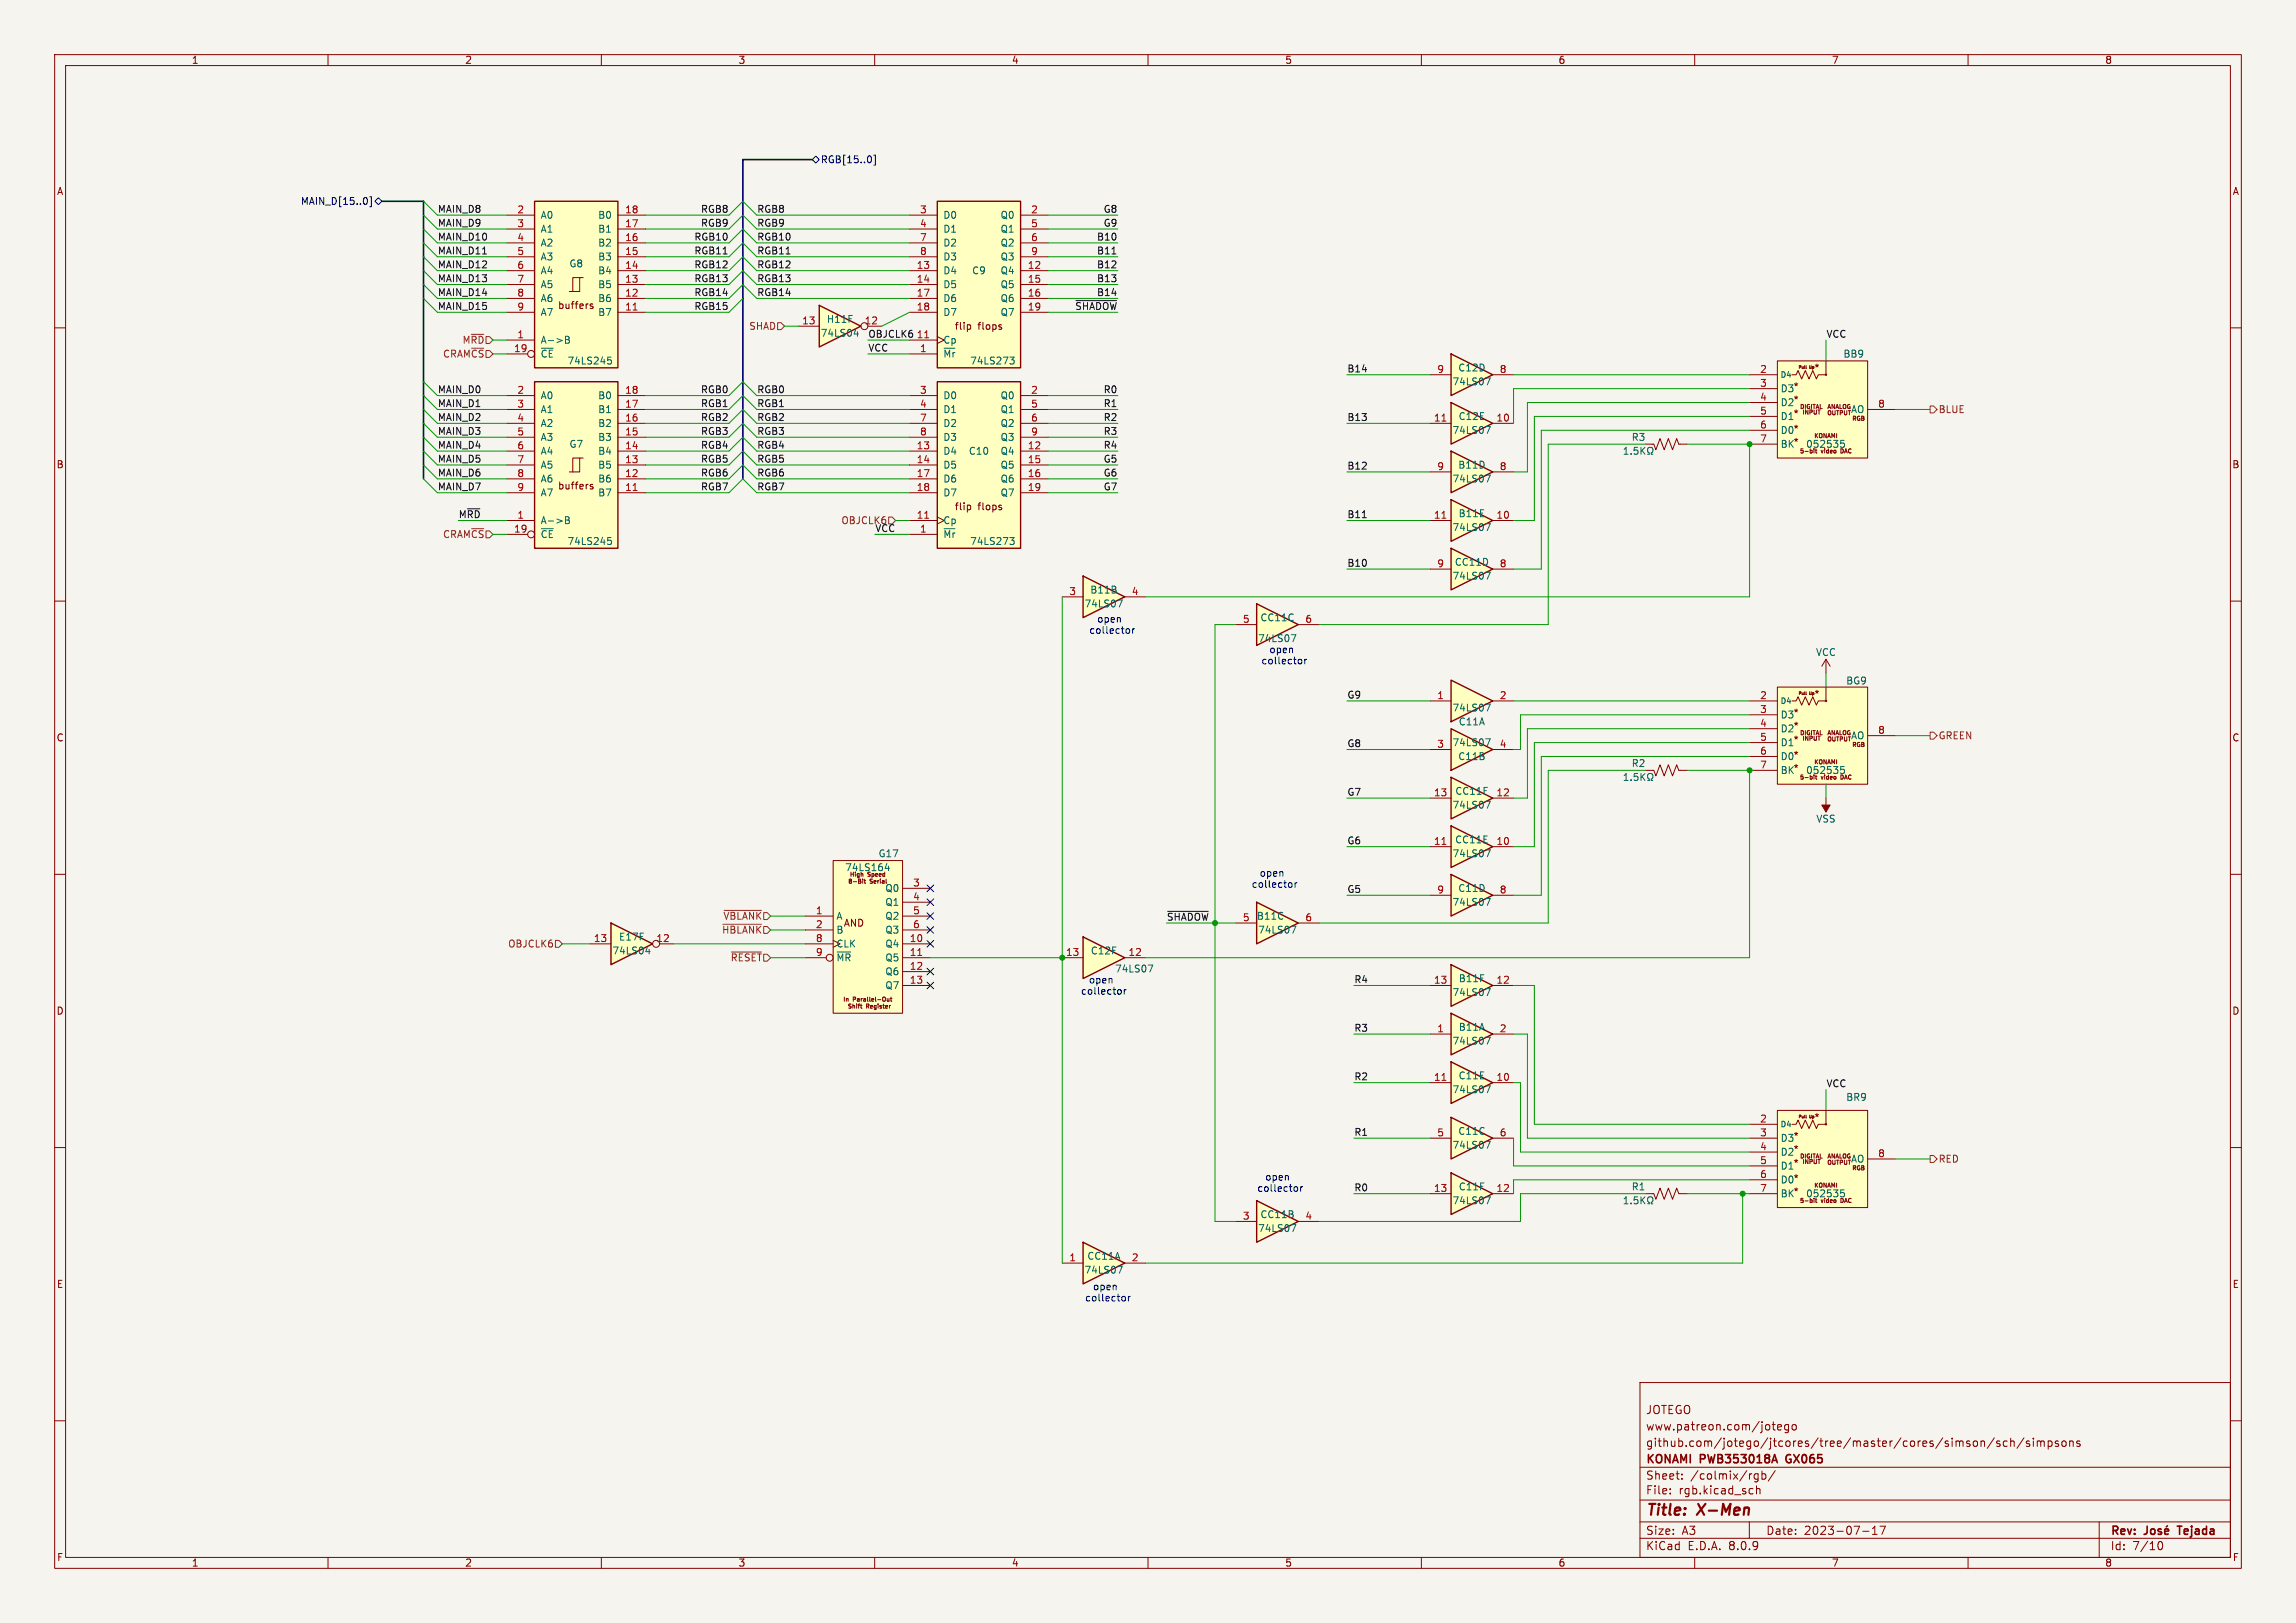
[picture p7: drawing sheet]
<svg xmlns="http://www.w3.org/2000/svg" width="420mm" height="297mm" viewBox="0 0 420 297" stroke-linecap="round" stroke-linejoin="round" font-family="sans-serif">
<defs><g id="words">
<g font-size="2.8" fill="#840000">
<text x="301" y="277.9">Title:</text>
<text x="310.6" y="277.9">X-Men</text>
</g>
<g font-size="2.1" fill="#840000">
<text x="301" y="262">www.patreon.com/jotego</text>
<text x="301" y="259">JOTEGO</text>
<text x="301" y="268.2">KONAMI</text>
<text x="301" y="265">github.com/jotego/jtcores/tree/master/cores/simson/sch/simpsons</text>
<text x="311.1" y="268.2">PWB353018A</text>
<text x="327.4" y="268.2">GX065</text>
<text x="301" y="273.7">File:</text>
<text x="301" y="271">Sheet:</text>
<text x="307.1" y="273.7">rgb.kicad_sch</text>
<text x="309.2" y="271">/colmix/rgb/</text>
<text x="301" y="281.1">Size:</text>
<text x="307.6" y="281.1">A3</text>
<text x="323" y="281.1">Date:</text>
<text x="330" y="281.1">2023-07-17</text>
<text x="386" y="281.3">Rev:</text>
<text x="399.1" y="281.3">Tejada</text>
<text x="301" y="283.9">KiCad</text>
<text x="308.7" y="283.9">E.D.A.</text>
<text x="316.3" y="283.9">8.0.9</text>
<text x="386" y="283.9">Id:</text>
<text x="390.1" y="283.9">7/10</text>
</g>
<g font-size="1.8" fill="#840000">
<text x="35" y="11.9">1</text>
<text x="85" y="11.9">2</text>
<text x="135" y="11.9">3</text>
<text x="185" y="11.9">4</text>
<text x="235" y="11.9">5</text>
<text x="285" y="11.9">6</text>
<text x="335" y="11.9">7</text>
<text x="385" y="11.9">8</text>
<text x="10.3" y="35.9">A</text>
<text x="408.3" y="35.9">A</text>
<text x="102" y="56.8">buffers</text>
<text x="174.5" y="60.6">flip</text>
<text x="178.9" y="60.6">flops</text>
<text x="331.8" y="68.2">*</text>
<text x="10.3" y="85.9">B</text>
<text x="102" y="89.8">buffers</text>
<text x="408.2" y="85.9">B</text>
<text x="174.5" y="93.6">flip</text>
<text x="178.9" y="93.6">flops</text>
<text x="331.8" y="127.9">*</text>
<text x="10.3" y="135.9">C</text>
<text x="408.2" y="135.9">C</text>
<text x="154.3" y="169.8">AND</text>
<text x="10.3" y="185.9">D</text>
<text x="408.2" y="185.9">D</text>
<text x="331.8" y="205.3">*</text>
<text x="10.3" y="235.9">E</text>
<text x="408.3" y="235.9">E</text>
<text x="10.3" y="285.9">F</text>
<text x="35" y="286.9">1</text>
<text x="85" y="286.9">2</text>
<text x="135" y="286.9">3</text>
<text x="185" y="286.9">4</text>
<text x="235" y="286.9">5</text>
<text x="285" y="286.9">6</text>
<text x="335" y="286.9">7</text>
<text x="385" y="286.9">8</text>
<text x="408.3" y="285.9">F</text>
</g>
<g font-size="1.8" fill="#000084">
<text x="150.1" y="30.1">RGB[15..0]</text>
<text x="54.9" y="37.7">MAIN_D[15..0]</text>
</g>
<g font-size="1.8" fill="#0f0f0f">
<text x="80" y="41.6">MAIN_D9</text>
<text x="80" y="39">MAIN_D8</text>
<text x="128.1" y="39">RGB8</text>
<text x="128.1" y="41.6">RGB9</text>
<text x="138.4" y="39">RGB8</text>
<text x="138.4" y="41.6">RGB9</text>
<text x="201.8" y="41.6">G9</text>
<text x="201.8" y="39">G8</text>
<text x="80" y="44.1">MAIN_D10</text>
<text x="80" y="46.6">MAIN_D11</text>
<text x="126.9" y="46.6">RGB11</text>
<text x="126.9" y="44.1">RGB10</text>
<text x="138.4" y="46.6">RGB11</text>
<text x="138.4" y="44.1">RGB10</text>
<text x="200.6" y="44.1">B10</text>
<text x="200.6" y="46.6">B11</text>
<text x="80" y="49.2">MAIN_D12</text>
<text x="80" y="51.7">MAIN_D13</text>
<text x="126.9" y="49.2">RGB12</text>
<text x="126.9" y="51.7">RGB13</text>
<text x="138.4" y="49.2">RGB12</text>
<text x="138.4" y="51.7">RGB13</text>
<text x="200.6" y="49.2">B12</text>
<text x="200.6" y="51.7">B13</text>
<text x="80" y="56.8">MAIN_D15</text>
<text x="80" y="54.3">MAIN_D14</text>
<text x="126.9" y="54.3">RGB14</text>
<text x="126.9" y="56.8">RGB15</text>
<text x="138.4" y="54.3">RGB14</text>
<text x="196.6" y="56.8">~{SHADOW}</text>
<text x="200.6" y="54.3">B14</text>
<text x="158.7" y="64.4">VCC</text>
<text x="158.7" y="61.9">OBJCLK6</text>
<text x="334" y="61.9">VCC</text>
<text x="246.4" y="68.2">B14</text>
<text x="80" y="77.1">MAIN_D2</text>
<text x="80" y="72">MAIN_D0</text>
<text x="80" y="74.6">MAIN_D1</text>
<text x="128.1" y="77.1">RGB2</text>
<text x="128.1" y="74.6">RGB1</text>
<text x="128.1" y="72">RGB0</text>
<text x="138.4" y="74.6">RGB1</text>
<text x="138.4" y="72">RGB0</text>
<text x="138.4" y="77.1">RGB2</text>
<text x="201.8" y="72">R0</text>
<text x="201.8" y="74.6">R1</text>
<text x="201.8" y="77.1">R2</text>
<text x="246.4" y="77.1">B13</text>
<text x="80" y="82.2">MAIN_D4</text>
<text x="80" y="79.7">MAIN_D3</text>
<text x="128.1" y="79.7">RGB3</text>
<text x="128.1" y="82.2">RGB4</text>
<text x="138.4" y="82.2">RGB4</text>
<text x="138.4" y="79.7">RGB3</text>
<text x="201.8" y="79.7">R3</text>
<text x="201.8" y="82.2">R4</text>
<text x="80" y="89.8">MAIN_D7</text>
<text x="80" y="87.3">MAIN_D6</text>
<text x="80" y="84.7">MAIN_D5</text>
<text x="128.1" y="89.8">RGB7</text>
<text x="128.1" y="84.7">RGB5</text>
<text x="128.1" y="87.3">RGB6</text>
<text x="138.4" y="84.7">RGB5</text>
<text x="138.4" y="89.8">RGB7</text>
<text x="138.4" y="87.3">RGB6</text>
<text x="201.8" y="87.3">G6</text>
<text x="201.8" y="89.8">G7</text>
<text x="201.8" y="84.7">G5</text>
<text x="246.4" y="86">B12</text>
<text x="83.8" y="94.9">M~{RD}</text>
<text x="246.4" y="94.9">B11</text>
<text x="160" y="97.4">VCC</text>
<text x="246.4" y="103.8">B10</text>
<text x="246.4" y="127.9">G9</text>
<text x="246.4" y="136.8">G8</text>
<text x="246.4" y="145.7">G7</text>
<text x="246.4" y="154.6">G6</text>
<text x="246.4" y="163.5">G5</text>
<text x="247.6" y="180">R4</text>
<text x="247.6" y="188.9">R3</text>
<text x="247.6" y="197.8">R2</text>
<text x="334" y="199">VCC</text>
<text x="247.6" y="207.9">R1</text>
<text x="247.6" y="218.1">R0</text>
</g>
<g font-size="1.8" fill="#a90000">
<text x="94.5" y="39.1">2</text>
<text x="94.5" y="41.7">3</text>
<text x="114.3" y="41.7">17</text>
<text x="114.3" y="39.1">18</text>
<text x="168.2" y="39.1">3</text>
<text x="168.2" y="41.7">4</text>
<text x="188.5" y="39.1">2</text>
<text x="188.5" y="41.7">5</text>
<text x="94.5" y="44.2">4</text>
<text x="94.5" y="46.7">5</text>
<text x="114.3" y="46.7">15</text>
<text x="114.3" y="44.2">16</text>
<text x="168.2" y="44.2">7</text>
<text x="168.2" y="46.7">8</text>
<text x="188.5" y="44.2">6</text>
<text x="188.5" y="46.7">9</text>
<text x="94.5" y="49.3">6</text>
<text x="94.5" y="51.8">7</text>
<text x="114.3" y="51.8">13</text>
<text x="114.3" y="49.3">14</text>
<text x="167.6" y="49.3">13</text>
<text x="167.6" y="51.8">14</text>
<text x="187.9" y="49.3">12</text>
<text x="187.9" y="51.8">15</text>
<text x="94.5" y="54.4">8</text>
<text x="94.5" y="56.9">9</text>
<text x="114.3" y="56.9">11</text>
<text x="114.3" y="54.4">12</text>
<text x="146.6" y="59.4">13</text>
<text x="158.1" y="59.4">12</text>
<text x="167.6" y="54.4">17</text>
<text x="167.6" y="56.9">18</text>
<text x="187.9" y="54.4">16</text>
<text x="187.9" y="56.9">19</text>
<text x="93.9" y="64.5">19</text>
<text x="94.5" y="62">1</text>
<text x="167.6" y="62">11</text>
<text x="168.2" y="64.5">1</text>
<text x="262.8" y="68.3">9</text>
<text x="274.2" y="68.3">8</text>
<text x="321.9" y="68.3">2</text>
<text x="321.9" y="70.9">3</text>
<text x="94.5" y="72.1">2</text>
<text x="94.5" y="74.7">3</text>
<text x="94.5" y="77.2">4</text>
<text x="114.3" y="77.2">16</text>
<text x="114.3" y="74.7">17</text>
<text x="114.3" y="72.1">18</text>
<text x="168.2" y="72.1">3</text>
<text x="168.2" y="74.7">4</text>
<text x="168.2" y="77.2">7</text>
<text x="188.5" y="72.1">2</text>
<text x="188.5" y="74.7">5</text>
<text x="188.5" y="77.2">6</text>
<text x="262.2" y="77.2">11</text>
<text x="273.6" y="77.2">10</text>
<text x="321.9" y="73.4">4</text>
<text x="321.9" y="75.9">5</text>
<text x="343.5" y="74.7">8</text>
<text x="94.5" y="79.8">5</text>
<text x="94.5" y="82.3">6</text>
<text x="114.3" y="82.3">14</text>
<text x="114.3" y="79.8">15</text>
<text x="167.6" y="82.3">13</text>
<text x="168.2" y="79.8">8</text>
<text x="187.9" y="82.3">12</text>
<text x="188.5" y="79.8">9</text>
<text x="321.9" y="78.5">6</text>
<text x="321.9" y="81">7</text>
<text x="94.5" y="84.8">7</text>
<text x="94.5" y="87.4">8</text>
<text x="94.5" y="89.9">9</text>
<text x="114.3" y="89.9">11</text>
<text x="114.3" y="87.4">12</text>
<text x="114.3" y="84.8">13</text>
<text x="167.6" y="84.8">14</text>
<text x="167.6" y="87.4">17</text>
<text x="167.6" y="89.9">18</text>
<text x="187.9" y="84.8">15</text>
<text x="187.9" y="87.4">16</text>
<text x="187.9" y="89.9">19</text>
<text x="262.8" y="86.1">9</text>
<text x="274.2" y="86.1">8</text>
<text x="94.5" y="95">1</text>
<text x="167.6" y="95">11</text>
<text x="262.2" y="95">11</text>
<text x="273.6" y="95">10</text>
<text x="93.9" y="97.5">19</text>
<text x="168.2" y="97.5">1</text>
<text x="262.8" y="103.9">9</text>
<text x="274.2" y="103.9">8</text>
<text x="195.5" y="109">3</text>
<text x="206.9" y="109">4</text>
<text x="227.3" y="114">5</text>
<text x="238.7" y="114">6</text>
<text x="262.8" y="128">1</text>
<text x="274.2" y="128">2</text>
<text x="321.9" y="128">2</text>
<text x="321.9" y="130.6">3</text>
<text x="262.8" y="136.9">3</text>
<text x="274.2" y="136.9">4</text>
<text x="321.9" y="133.1">4</text>
<text x="321.9" y="135.6">5</text>
<text x="343.5" y="134.4">8</text>
<text x="321.9" y="138.2">6</text>
<text x="321.9" y="140.7">7</text>
<text x="262.2" y="145.8">13</text>
<text x="273.6" y="145.8">12</text>
<text x="262.2" y="154.7">11</text>
<text x="273.6" y="154.7">10</text>
<text x="149.2" y="167.4">1</text>
<text x="166.9" y="162.3">3</text>
<text x="166.9" y="164.8">4</text>
<text x="166.9" y="167.4">5</text>
<text x="262.8" y="163.6">9</text>
<text x="274.2" y="163.6">8</text>
<text x="108.5" y="172.5">13</text>
<text x="120" y="172.5">12</text>
<text x="149.2" y="169.9">2</text>
<text x="149.2" y="172.5">8</text>
<text x="166.3" y="172.5">10</text>
<text x="166.9" y="169.9">6</text>
<text x="227.3" y="168.7">5</text>
<text x="238.7" y="168.7">6</text>
<text x="149.2" y="175">9</text>
<text x="166.3" y="175">11</text>
<text x="166.3" y="177.5">12</text>
<text x="194.9" y="175">13</text>
<text x="206.3" y="175">12</text>
<text x="166.3" y="180.1">13</text>
<text x="262.2" y="180.1">13</text>
<text x="273.6" y="180.1">12</text>
<text x="262.8" y="189">1</text>
<text x="274.2" y="189">2</text>
<text x="262.2" y="197.9">11</text>
<text x="273.6" y="197.9">10</text>
<text x="262.8" y="208">5</text>
<text x="274.2" y="208">6</text>
<text x="321.9" y="205.5">2</text>
<text x="321.9" y="208">3</text>
<text x="321.9" y="210.6">4</text>
<text x="321.9" y="213.1">5</text>
<text x="321.9" y="215.6">6</text>
<text x="343.5" y="211.8">8</text>
<text x="262.2" y="218.2">13</text>
<text x="273.6" y="218.2">12</text>
<text x="321.9" y="218.2">7</text>
<text x="227.3" y="223.3">3</text>
<text x="238.7" y="223.3">4</text>
<text x="195.5" y="230.9">1</text>
<text x="206.9" y="230.9">2</text>
</g>
<g font-size="1.8" fill="#006464">
<text x="98.8" y="40.2">A0</text>
<text x="109.3" y="40.2">B0</text>
<text x="172.5" y="40.2">D0</text>
<text x="182.9" y="40.2">Q0</text>
<text x="98.8" y="42.8">A1</text>
<text x="98.8" y="45.3">A2</text>
<text x="98.8" y="47.9">A3</text>
<text x="109.3" y="47.9">B3</text>
<text x="109.3" y="45.3">B2</text>
<text x="109.3" y="42.8">B1</text>
<text x="172.5" y="42.8">D1</text>
<text x="172.5" y="45.3">D2</text>
<text x="172.5" y="47.9">D3</text>
<text x="182.9" y="42.8">Q1</text>
<text x="182.9" y="45.3">Q2</text>
<text x="182.9" y="47.9">Q3</text>
<text x="98.8" y="50.4">A4</text>
<text x="98.8" y="52.9">A5</text>
<text x="104.1" y="49.1">G8</text>
<text x="109.3" y="52.9">B5</text>
<text x="109.3" y="50.4">B4</text>
<text x="172.5" y="50.4">D4</text>
<text x="172.5" y="52.9">D5</text>
<text x="177.7" y="50.4">C9</text>
<text x="182.9" y="50.4">Q4</text>
<text x="182.9" y="52.9">Q5</text>
<text x="98.8" y="55.5">A6</text>
<text x="98.8" y="58">A7</text>
<text x="109.3" y="58">B7</text>
<text x="109.3" y="55.5">B6</text>
<text x="151.1" y="59.3">H11F</text>
<text x="172.5" y="55.5">D6</text>
<text x="172.5" y="58">D7</text>
<text x="182.9" y="55.5">Q6</text>
<text x="182.9" y="58">Q7</text>
<text x="98.8" y="63.1">A-&gt;B</text>
<text x="98.8" y="65.6">~{CE}</text>
<text x="150" y="61.8">74LS04</text>
<text x="172.5" y="65.6">~{Mr}</text>
<text x="172.5" y="63.1">Cp</text>
<text x="337.1" y="65.6">BB9</text>
<text x="103.7" y="66.9">74LS245</text>
<text x="177.4" y="66.9">74LS273</text>
<text x="265.6" y="70.7">74LS07</text>
<text x="266.7" y="68.2">C12D</text>
<text x="325.6" y="72">D3*</text>
<text x="98.8" y="73.3">A0</text>
<text x="98.8" y="75.8">A1</text>
<text x="109.3" y="75.8">B1</text>
<text x="109.3" y="73.3">B0</text>
<text x="172.5" y="73.3">D0</text>
<text x="172.5" y="75.8">D1</text>
<text x="182.9" y="73.3">Q0</text>
<text x="182.9" y="75.8">Q1</text>
<text x="266.7" y="77.1">C12E</text>
<text x="325.6" y="74.5">D2</text>
<text x="325.6" y="77.1">D1</text>
<text x="328" y="76.6">*</text>
<text x="328" y="74">*</text>
<text x="338.5" y="75.8">AO</text>
<text x="98.8" y="78.3">A2</text>
<text x="98.8" y="80.9">A3</text>
<text x="98.8" y="83.4">A4</text>
<text x="104.1" y="82.1">G7</text>
<text x="109.3" y="83.4">B4</text>
<text x="109.3" y="80.9">B3</text>
<text x="109.3" y="78.3">B2</text>
<text x="172.5" y="83.4">D4</text>
<text x="172.5" y="78.3">D2</text>
<text x="172.5" y="80.9">D3</text>
<text x="177.1" y="83.4">C10</text>
<text x="182.9" y="83.4">Q4</text>
<text x="182.9" y="78.3">Q2</text>
<text x="182.9" y="80.9">Q3</text>
<text x="265.6" y="79.6">74LS07</text>
<text x="298.4" y="80.9">R3</text>
<text x="325.6" y="79.6">D0*</text>
<text x="325.6" y="82.1">BK*</text>
<text x="330.3" y="82.1">052535</text>
<text x="98.8" y="86">A5</text>
<text x="98.8" y="88.5">A6</text>
<text x="109.3" y="88.5">B6</text>
<text x="109.3" y="86">B5</text>
<text x="172.5" y="86">D5</text>
<text x="172.5" y="88.5">D6</text>
<text x="182.9" y="86">Q5</text>
<text x="182.9" y="88.5">Q6</text>
<text x="265.6" y="88.5">74LS07</text>
<text x="266.7" y="86">B11D</text>
<text x="98.8" y="91">A7</text>
<text x="109.3" y="91">B7</text>
<text x="172.5" y="91">D7</text>
<text x="182.9" y="91">Q7</text>
<text x="266.7" y="94.8">B11E</text>
<text x="98.8" y="96.1">A-&gt;B</text>
<text x="98.8" y="98.7">~{CE}</text>
<text x="103.7" y="99.9">74LS245</text>
<text x="172.5" y="98.7">~{Mr}</text>
<text x="172.5" y="96.1">Cp</text>
<text x="177.4" y="99.9">74LS273</text>
<text x="265.6" y="97.4">74LS07</text>
<text x="265.6" y="106.3">74LS07</text>
<text x="266" y="103.7">CC11D</text>
<text x="198.3" y="111.4">74LS07</text>
<text x="199.3" y="108.8">B11B</text>
<text x="230.5" y="113.9">CC11C</text>
<text x="230" y="117.7">74LS07</text>
<text x="332.1" y="120.2">VCC</text>
<text x="337.6" y="125.5">BG9</text>
<text x="265.6" y="130.4">74LS07</text>
<text x="325.6" y="131.7">D3*</text>
<text x="265.6" y="136.8">74LS07</text>
<text x="266.7" y="132.9">C11A</text>
<text x="325.6" y="134.2">D2</text>
<text x="325.6" y="136.8">D1</text>
<text x="328" y="136.3">*</text>
<text x="328" y="133.7">*</text>
<text x="338.5" y="135.5">AO</text>
<text x="266.7" y="139.3">C11B</text>
<text x="298.4" y="140.6">R2</text>
<text x="325.6" y="139.3">D0*</text>
<text x="325.6" y="141.8">BK*</text>
<text x="330.3" y="141.8">052535</text>
<text x="265.6" y="148.2">74LS07</text>
<text x="266.1" y="145.6">CC11F</text>
<text x="266.1" y="154.5">CC11E</text>
<text x="332.2" y="150.7">VSS</text>
<text x="154.5" y="159.6">74LS164</text>
<text x="160.6" y="157.1">G17</text>
<text x="265.6" y="157.1">74LS07</text>
<text x="161.8" y="163.4">Q0</text>
<text x="161.8" y="166">Q1</text>
<text x="265.6" y="166">74LS07</text>
<text x="266.7" y="163.4">C11D</text>
<text x="113.1" y="172.3">E17F</text>
<text x="152.9" y="168.5">A</text>
<text x="152.9" y="171">B</text>
<text x="152.9" y="173.6">CLK</text>
<text x="161.8" y="173.6">Q4</text>
<text x="161.8" y="168.5">Q2</text>
<text x="161.8" y="171">Q3</text>
<text x="229.8" y="168.5">B11C</text>
<text x="230" y="171">74LS07</text>
<text x="111.9" y="174.9">74LS04</text>
<text x="152.9" y="176.1">~{MR}</text>
<text x="161.8" y="176.1">Q5</text>
<text x="161.8" y="178.7">Q6</text>
<text x="199.4" y="174.9">C12F</text>
<text x="203.9" y="178.2">74LS07</text>
<text x="266.7" y="179.9">B11F</text>
<text x="161.8" y="181.2">Q7</text>
<text x="265.6" y="182.5">74LS07</text>
<text x="265.6" y="191.4">74LS07</text>
<text x="266.7" y="188.8">B11A</text>
<text x="266.7" y="197.7">C11E</text>
<text x="265.6" y="200.3">74LS07</text>
<text x="337.6" y="201.7">BR9</text>
<text x="266.7" y="207.9">C11C</text>
<text x="325.6" y="209.1">D3*</text>
<text x="265.6" y="210.4">74LS07</text>
<text x="325.6" y="211.7">D2</text>
<text x="325.6" y="214.2">D1</text>
<text x="328" y="213.7">*</text>
<text x="328" y="211.2">*</text>
<text x="338.5" y="213">AO</text>
<text x="265.6" y="220.6">74LS07</text>
<text x="266.7" y="218">C11F</text>
<text x="298.4" y="218">R1</text>
<text x="325.6" y="216.8">D0*</text>
<text x="325.6" y="219.3">BK*</text>
<text x="330.3" y="219.3">052535</text>
<text x="230" y="225.7">74LS07</text>
<text x="230.5" y="223.1">CC11B</text>
<text x="198.3" y="233.3">74LS07</text>
<text x="198.8" y="230.7">CC11A</text>
</g>
<g font-size="1.8" fill="#725600">
<text x="80.9" y="65.6">CRAM~{CS}</text>
<text x="84.5" y="63.1">M~{RD}</text>
<text x="136.9" y="60.6">SHAD</text>
<text x="354.5" y="75.8">BLUE</text>
<text x="80.9" y="98.7">CRAM~{CS}</text>
<text x="153.8" y="96.1">OBJCLK6</text>
<text x="354.5" y="135.5">GREEN</text>
<text x="92.9" y="173.6">OBJCLK6</text>
<text x="132" y="171">~{HBLANK}</text>
<text x="132.2" y="168.5">~{VBLANK}</text>
<text x="133.6" y="176.1">~{RESET}</text>
<text x="354.5" y="213">RED</text>
</g>
<g font-size="1.8" fill="#0000c2">
<text x="199.1" y="116.2">collector</text>
<text x="200.6" y="114.1">open</text>
<text x="232.1" y="119.7">open</text>
<text x="230.6" y="121.8">collector</text>
<text x="230.3" y="160.6">open</text>
<text x="228.9" y="162.7">collector</text>
<text x="197.6" y="182.2">collector</text>
<text x="199.1" y="180.2">open</text>
<text x="229.9" y="218.3">collector</text>
<text x="231.3" y="216.3">open</text>
<text x="198.4" y="238.4">collector</text>
<text x="199.8" y="236.3">open</text>
</g>
<text font-size="1.8" fill="#009600" x="213.4" y="168.6">~{SHADOW}</text>
<g font-size="1.4" fill="#006464">
<text x="325.6" y="69.3">D4</text>
<text x="325.6" y="129">D4</text>
<text x="325.6" y="206.5">D4</text>
</g>
<g font-size="1.1" fill="#840000">
<text x="329.2" y="74.9">DIGITAL</text>
<text x="329.8" y="76">INPUT</text>
<text x="334.2" y="76.1">OUTPUT</text>
<text x="334.2" y="74.9">ANALOG</text>
<text x="338.8" y="77.1">RGB</text>
<text x="329.2" y="83.1">5-bit</text>
<text x="333.1" y="83.1">video</text>
<text x="336.8" y="83.1">DAC</text>
<text x="329.2" y="134.6">DIGITAL</text>
<text x="329.8" y="135.7">INPUT</text>
<text x="334.2" y="135.8">OUTPUT</text>
<text x="334.2" y="134.6">ANALOG</text>
<text x="338.8" y="136.8">RGB</text>
<text x="329.2" y="142.8">5-bit</text>
<text x="333.1" y="142.8">video</text>
<text x="336.8" y="142.8">DAC</text>
<text x="155.1" y="161.8">8-Bit</text>
<text x="155.4" y="160.5">High</text>
<text x="158.7" y="160.5">Speed</text>
<text x="159.1" y="161.8">Serial</text>
<text x="154.2" y="183.4">In</text>
<text x="155.2" y="184.7">Shift</text>
<text x="156" y="183.4">Parallel-Out</text>
<text x="158.5" y="184.7">Register</text>
<text x="329.2" y="212.1">DIGITAL</text>
<text x="329.8" y="213.1">INPUT</text>
<text x="334.2" y="213.2">OUTPUT</text>
<text x="334.2" y="212.1">ANALOG</text>
<text x="338.8" y="214.3">RGB</text>
<text x="329.2" y="220.2">5-bit</text>
<text x="333.1" y="220.2">video</text>
<text x="336.8" y="220.2">DAC</text>
</g>
<g font-size="1.1" fill="#006464">
<text x="331.8" y="80.3">KONAMI</text>
<text x="331.8" y="140">KONAMI</text>
<text x="331.8" y="217.4">KONAMI</text>
</g>
<g font-size=".7" fill="#840000">
<text x="329" y="67.5">Pull</text>
<text x="330.9" y="67.5">Up</text>
<text x="329" y="127.2">Pull</text>
<text x="330.9" y="127.2">Up</text>
<text x="329" y="204.7">Pull</text>
<text x="330.9" y="204.7">Up</text>
</g>
</g></defs>
<path d="M0 0h420v297h-420z" fill="#f5f4ef" stroke="#f5f4ef" stroke-width=".18"/>
<g fill="none" stroke="#840000" stroke-width=".18">
<path d="M10 10h400v277h-400zM12 12h396v273h-396zM60 10v2M110 10v2M160 10v2M210 10v2M260 10v2M310 10v2M360 10v2M10 60h2M408 60h2M10 110h2"/>
<path d="M408 110h2M10 160h2M408 160h2M10 210h2M408 210h2M300 253h108v32h-108zM10 260h2M300 278.5h108M300 274.5h108M300 268.5h108M305.5 273.2v.2M305.5 272.5v.1"/>
<path d="M307.7 270.5v.2M307.7 269.8v.1M320 278.5v3M320.5 272.4l.2 .1M320.7 273.3l-.2 .1M321.3 271.9v1.5M321.3 272.5l.2-.1 .4 .1v.9M321.6 269.7v1.2l-.3 .3-.4-.1M321.6 269.8l-.4-.1-.3 .3v.4l.1 .2h.6M322.3 269.8l.4-.1 .3 .3v.4l-.1 .2h-.6M322.3 269.2v1.5M324.2 260.7h.5"/>
<path d="M324.6 261.7h.1M324.7 269.1l-1.3 1.9M325.2 261.2l.7-.2-.1-.2-.4-.1-.2 .2v.7h.6M327.2 260.8l-.5-.1-.3 .3v.4l.2 .2h.6M327.2 260.7v1.2l-.3 .3-.4-.1M327.9 260.8l.2-.1 .4 .1 .1 .6-.2 .2-.3 .1-.2-.2zM342.5 279.7l.4-.4v1.5M343.9 279.3h1l-.7 1.5M362.4 263.7v1M362.4 263.8l.2-.1 .3 .1 .1 .9M364.8 263.1l-1.3 1.9M365.8 263.8l-.4-.1-.2 .2 .1 .2 .5 .2v.3h-.6"/>
<path d="M367.2 263.8l-.5-.1-.3 .3v.4l.2 .2h.6M367.8 263.8l.2-.1 .4 .1v.9M367.8 263.2v1.5M370.2 263.1l-1.3 1.9M371.2 263.8l-.3-.1-.2 .2v.2l.5 .2v.3h-.5M371.9 263.2v.1M371.9 263.7v1M372.7 263.8l.4-.1 .2 .2M372.7 263.7v1M373.3 263.9l.2-.2 .4 .1v.9M373.3 263.9v.8M374.7 263.8l.4-.1 .3 .3v.4l-.2 .2h-.5"/>
<path d="M374.7 263.7v1.5M376.5 263.8l-.3-.1-.3 .2 .1 .2 .5 .2v.3h-.6M377.2 263.8l.2-.1 .5 .1v.6l-.1 .2-.4 .1-.2-.2zM378.6 263.8l.2-.1 .4 .1v.9M378.6 263.7v1M380.4 263.8l-.3-.1-.2 .2v.2l.5 .2v.3h-.5M384 278.5v6.5M408 260h2M60 285v2M110 285v2M160 285v2M210 285v2"/>
<path d="M260 285v2M300 281.5h108M310 285v2M340.7 280.2h1.2M342.5 280.8h.9M360 285v2M394.7 282.7l.2-.5 .2-.1a.8 .8 0 0 1 .5 .7 .8 .8 0 0 1-.5 .8l-.2-.2-.2-.4"/>
</g>
<path d="M326.8 266.4l-.1 .4 .1 .7M392.8 279.3v1.1a.48 .48 0 0 1-.6 .4M393.5 279.9l.4-.1 .3 .3v.4l-.3 .3-.4-.1-.1-.2v-.4zM395.3 279.9l-.3-.1-.2 .2v.2l.5 .2v.3h-.5M396.5 279.2l-.2 .2M398.3 279.3h.8M396 280.3l.7-.2-.1-.2-.4-.1-.2 .2v.7h.6" fill="none" stroke="#840000" stroke-width=".3"/>
<path d="M265.4 194.3l7.6 3.8-7.6 3.8z" fill="#ffffc2"/>
<path d="M265.4 194.3l7.6 3.8-7.6 3.8z" fill="none" stroke="#840000" stroke-width=".25"/>
<path d="M261.6 198.1h3.8M273 198.1h3.9" fill="none" stroke="#840000" stroke-width=".18"/>
<path d="M263.8 197.7h.7" fill="none" stroke="#a90000" stroke-width=".18"/>
<path d="M271.7 198.7h.9l-.5 1.3" fill="none" stroke="#006464" stroke-width=".18"/>
<path d="M149.9 55.9l7.6 3.8-7.6 3.8z" fill="#ffffc2"/>
<path d="M149.9 55.9l7.6 3.8-7.6 3.8z" fill="none" stroke="#840000" stroke-width=".25"/>
<g fill="none" stroke="#840000" stroke-width=".18">
<path d="M146 59.7h3.9M158.7 59.7h2.6"/>
<circle cx="158.1" cy="59.7" r=".63"/>
</g>
<path d="M156.2 61.1h.8M156.8 60.7v.8" fill="none" stroke="#006464" stroke-width=".18"/>
<path d="M325.1 66h16.5v17.8h-16.5z" fill="#ffffc2"/>
<g fill="none" stroke="#840000" stroke-width=".18">
<path d="M320 68.6h5.1M320 71.1h5.1M320 73.7h5.1M320 76.2h5.1M320 78.7h5.1M325.1 66h16.5v17.8h-16.5zM327.8 68.6h.7l.4-.8 .7 1.5 .6-1.5 .7 1.5 .7-1.5 .7 1.5 .3-.7h1.3M330.4 66.9v.5M334 66v2.6M341.6 74.9h5.1M301 81.3h1.5l.4 1 .8-2 .7 2 .8-2 .7 2 .8-2 .4 1h1.5M320 81.3h5.1"/>
<path d="M331.8 82.4v.5M332.2 82.8l.2 .1M301 141h1.5l.4 1 .8-2 .7 2 .8-2 .7 2 .8-2 .4 1h1.5"/>
<circle cx="334" cy="68.6" r=".13"/>
</g>
<g fill="none" stroke="#006464" stroke-width=".18">
<path d="M297.1 83.1h.7M297.1 82.2l.4-.3v1.2M298.4 83v.1M299.6 81.9h-.6l-.1 .6 .2-.2 .4 .1 .1 .2v.4l-.2 .1-.5-.1M300.2 81.9v1.2M300.4 82.4l.5 .7M300.9 81.9l-.7 .7M301.4 83.1h.3v-.2a.54 .54 0 0 1-.3-.8 .54 .54 0 0 1 .8-.2 .58 .58 0 0 1-.2 1v.2h.4M337.3 80.6h-.6v.6l.2-.1h.4l.1 .2-.1 .4-.1 .2-.5-.2M297.1 141.9l.4-.4v1.3M297.1 142.8h.7M298.4 142.7v.1"/>
<path d="M299.6 141.5h-.6l-.1 .7 .2-.2 .4 .1 .1 .2v.4l-.2 .1-.5-.1M300.2 141.5v1.3M300.4 142.1l.5 .7M300.9 141.5l-.7 .8M301.4 142.8h.3v-.2a.54 .54 0 0 1-.3-.8 .54 .54 0 0 1 .8-.2 .58 .58 0 0 1-.2 1v.2h.4"/>
</g>
<path d="M229.9 165.1l7.6 3.8-7.6 3.8z" fill="#ffffc2"/>
<path d="M229.9 165.1l7.6 3.8-7.6 3.8z" fill="none" stroke="#840000" stroke-width=".25"/>
<path d="M226.1 168.9h3.8M237.5 168.9h3.8" fill="none" stroke="#840000" stroke-width=".18"/>
<path d="M236.2 169.5h.8l-.5 1.3" fill="none" stroke="#006464" stroke-width=".18"/>
<path d="M265.4 160l7.6 3.8-7.6 3.8z" fill="#ffffc2"/>
<path d="M265.4 160l7.6 3.8-7.6 3.8z" fill="none" stroke="#840000" stroke-width=".25"/>
<path d="M261.6 163.8h3.8M273 163.8h3.9" fill="none" stroke="#840000" stroke-width=".18"/>
<path d="M271.7 164.4h.9l-.5 1.3" fill="none" stroke="#006464" stroke-width=".18"/>
<path d="M265.4 185.4l7.6 3.8-7.6 3.8z" fill="#ffffc2"/>
<path d="M265.4 185.4l7.6 3.8-7.6 3.8z" fill="none" stroke="#840000" stroke-width=".25"/>
<path d="M261.6 189.2h3.8M273 189.2h3.9" fill="none" stroke="#840000" stroke-width=".18"/>
<path d="M271.7 189.8h.9l-.5 1.3" fill="none" stroke="#006464" stroke-width=".18"/>
<path d="M265.4 176.5l7.6 3.8-7.6 3.9z" fill="#ffffc2"/>
<path d="M265.4 176.5l7.6 3.8-7.6 3.9z" fill="none" stroke="#840000" stroke-width=".25"/>
<path d="M261.6 180.3h3.8M273 180.3h3.9" fill="none" stroke="#840000" stroke-width=".18"/>
<path d="M271.7 180.9h.9l-.5 1.3" fill="none" stroke="#006464" stroke-width=".18"/>
<path d="M229.9 219.7l7.6 3.8-7.6 3.8z" fill="#ffffc2"/>
<path d="M229.9 219.7l7.6 3.8-7.6 3.8z" fill="none" stroke="#840000" stroke-width=".25"/>
<path d="M226.1 223.5h3.8M237.5 223.5h3.8" fill="none" stroke="#840000" stroke-width=".18"/>
<path d="M236.2 224.1h.8l-.5 1.3" fill="none" stroke="#006464" stroke-width=".18"/>
<path d="M198.1 171.5l7.6 3.8-7.6 3.8z" fill="#ffffc2"/>
<path d="M198.1 171.5l7.6 3.8-7.6 3.8z" fill="none" stroke="#840000" stroke-width=".25"/>
<path d="M194.3 175.3h3.8M205.7 175.3h3.8" fill="none" stroke="#840000" stroke-width=".18"/>
<path d="M210 176.6h.9l-.6 1.3" fill="none" stroke="#006464" stroke-width=".18"/>
<path d="M198.1 227.3l7.6 3.8-7.6 3.8z" fill="#ffffc2"/>
<path d="M198.1 227.3l7.6 3.8-7.6 3.8z" fill="none" stroke="#840000" stroke-width=".25"/>
<path d="M194.3 231.1h3.8M205.7 231.1h3.8" fill="none" stroke="#840000" stroke-width=".18"/>
<path d="M204.4 231.7h.9l-.6 1.3" fill="none" stroke="#006464" stroke-width=".18"/>
<path d="M265.4 204.5l7.6 3.8-7.6 3.8z" fill="#ffffc2"/>
<path d="M265.4 204.5l7.6 3.8-7.6 3.8z" fill="none" stroke="#840000" stroke-width=".25"/>
<path d="M261.6 208.3h3.8M273 208.3h3.9" fill="none" stroke="#840000" stroke-width=".18"/>
<path d="M271.7 208.9h.9l-.5 1.2" fill="none" stroke="#006464" stroke-width=".18"/>
<path d="M265.4 214.6l7.6 3.8-7.6 3.8z" fill="#ffffc2"/>
<path d="M265.4 214.6l7.6 3.8-7.6 3.8z" fill="none" stroke="#840000" stroke-width=".25"/>
<path d="M261.6 218.4h3.8M273 218.4h3.9M301 218.4h1.5l.4 1.1 .8-2.1 .7 2.1 .8-2.1 .7 2.1 .8-2.1 .4 1h1.5" fill="none" stroke="#840000" stroke-width=".18"/>
<path d="M271.7 219h.9l-.5 1.3M297.1 219.4l.4-.4v1.3M299.6 219h-.6l-.1 .6 .2-.1 .4 .1 .1 .1v.5l-.2 .1-.5-.1M300.2 219v1.3M300.4 219.6l.5 .7M300.9 219l-.7 .7M297.1 220.3h.7M298.4 220.2v.1M301.4 220.3h.3v-.3a.54 .54 0 0 1-.3-.7 .54 .54 0 0 1 .8-.2 .58 .58 0 0 1-.2 .9v.3h.4" fill="none" stroke="#006464" stroke-width=".18"/>
<path d="M97.8 36.8h15.2v30.5h-15.2z" fill="#ffffc2"/>
<g fill="none" stroke="#840000" stroke-width=".18">
<path d="M92.7 39.4h5.1M113 39.4h5.1M92.7 57.2h5.1M92.7 54.6h5.1M92.7 52.1h5.1M92.7 49.5h5.1M92.7 47h5.1M92.7 44.5h5.1M92.7 41.9h5.1M106 50.8h-1.2v2.5M106.7 50.8h-.7v2.5h-1.9M108.4 55.7l-.3-.1-.2 .2 .1 .2 .4 .1v.3h-.5"/>
<path d="M113 57.2h5.1M113 54.6h5.1M113 52.1h5.1M113 49.5h5.1M113 47h5.1M113 44.5h5.1M113 41.9h5.1M92.7 62.2h5.1M92.7 64.8h3.8M334 146.1v2.5"/>
<circle cx="97.2" cy="64.8" r=".63"/>
</g>
<path d="M97.8 36.8h15.2v30.5h-15.2z" fill="none" stroke="#840000" stroke-width=".25"/>
<path d="M103.4 61.5h.5l.2 .3-.2 .3 .2 .2 .1 .3-.3 .2h-.5zM103.4 62.1h.5M111.2 65.3h.6M111.3 65.8h.3l.3 .3-.1 .4-.5 .1" fill="none" stroke="#006464" stroke-width=".18"/>
<path d="M115.8 56.7h.7" fill="none" stroke="#a90000" stroke-width=".18"/>
<path d="M333.2 147.3h1.6l-.8 1.3z" fill="#840000" stroke="#840000" stroke-width=".18"/>
<path d="M229.9 110.5l7.6 3.8-7.6 3.8z" fill="#ffffc2"/>
<path d="M229.9 110.5l7.6 3.8-7.6 3.8z" fill="none" stroke="#840000" stroke-width=".25"/>
<path d="M226.1 114.3h3.8M237.5 114.3h3.8" fill="none" stroke="#840000" stroke-width=".18"/>
<path d="M236.2 116.1h.8l-.5 1.3" fill="none" stroke="#006464" stroke-width=".18"/>
<path d="M265.4 124.5l7.6 3.8-7.6 3.8z" fill="#ffffc2"/>
<path d="M265.4 124.5l7.6 3.8-7.6 3.8z" fill="none" stroke="#840000" stroke-width=".25"/>
<path d="M261.6 128.3h3.8M273 128.3h3.9" fill="none" stroke="#840000" stroke-width=".18"/>
<path d="M271.7 128.8h.9l-.5 1.3" fill="none" stroke="#006464" stroke-width=".18"/>
<path d="M265.4 100.3l7.6 3.8-7.6 3.9z" fill="#ffffc2"/>
<path d="M265.4 100.3l7.6 3.8-7.6 3.9z" fill="none" stroke="#840000" stroke-width=".25"/>
<path d="M261.6 104.1h3.8M273 104.1h3.9" fill="none" stroke="#840000" stroke-width=".18"/>
<path d="M271.7 104.7h.9l-.5 1.3" fill="none" stroke="#006464" stroke-width=".18"/>
<path d="M265.4 151.1l7.6 3.8-7.6 3.9z" fill="#ffffc2"/>
<path d="M265.4 151.1l7.6 3.8-7.6 3.9z" fill="none" stroke="#840000" stroke-width=".25"/>
<path d="M261.6 154.9h3.8M273 154.9h3.9" fill="none" stroke="#840000" stroke-width=".18"/>
<path d="M263.8 154.5h.7" fill="none" stroke="#a90000" stroke-width=".18"/>
<path d="M271.7 155.5h.9l-.5 1.3" fill="none" stroke="#006464" stroke-width=".18"/>
<path d="M265.4 142.2l7.6 3.9-7.6 3.8z" fill="#ffffc2"/>
<path d="M265.4 142.2l7.6 3.9-7.6 3.8z" fill="none" stroke="#840000" stroke-width=".25"/>
<path d="M261.6 146.1h3.8M273 146.1h3.9" fill="none" stroke="#840000" stroke-width=".18"/>
<path d="M271.7 146.6h.9l-.5 1.3" fill="none" stroke="#006464" stroke-width=".18"/>
<path d="M265.4 133.4l7.6 3.8-7.6 3.8z" fill="#ffffc2"/>
<path d="M265.4 133.4l7.6 3.8-7.6 3.8z" fill="none" stroke="#840000" stroke-width=".25"/>
<path d="M261.6 137.2h3.8M273 137.2h3.9" fill="none" stroke="#840000" stroke-width=".18"/>
<path d="M271.7 135.2h.9l-.5 1.3" fill="none" stroke="#006464" stroke-width=".18"/>
<path d="M265.4 91.4l7.6 3.9-7.6 3.8z" fill="#ffffc2"/>
<path d="M265.4 91.4l7.6 3.9-7.6 3.8z" fill="none" stroke="#840000" stroke-width=".25"/>
<path d="M261.6 95.3h3.8M273 95.3h3.9" fill="none" stroke="#840000" stroke-width=".18"/>
<path d="M263.8 94.8h.7" fill="none" stroke="#a90000" stroke-width=".18"/>
<path d="M271.7 95.8h.9l-.5 1.3" fill="none" stroke="#006464" stroke-width=".18"/>
<path d="M325.1 203.2h16.5v17.8h-16.5z" fill="#ffffc2"/>
<g fill="none" stroke="#840000" stroke-width=".18">
<path d="M320 205.7h5.1M320 208.3h5.1M320 210.8h5.1M320 213.4h5.1M320 215.9h5.1M320 218.4h5.1M325.1 203.2h16.5v17.8h-16.5zM327.8 205.7h.7l.4-.7 .7 1.5 .6-1.5 .7 1.5 .7-1.5 .7 1.5 .3-.8h1.3M330.4 204.1v.5M331.8 219.5v.6M332.2 219.9l.2 .2M334 203.2v2.5"/>
<path d="M341.6 212.1h5.1"/>
<circle cx="334" cy="205.7" r=".13"/>
</g>
<path d="M337.3 217.7h-.6v.7l.2-.2 .4 .1 .1 .2-.1 .4-.1 .1-.5-.1" fill="none" stroke="#006464" stroke-width=".18"/>
<path d="M265.4 73.7l7.6 3.8-7.6 3.8z" fill="#ffffc2"/>
<path d="M265.4 73.7l7.6 3.8-7.6 3.8z" fill="none" stroke="#840000" stroke-width=".25"/>
<path d="M261.6 77.5h3.8M273 77.5h3.9" fill="none" stroke="#840000" stroke-width=".18"/>
<path d="M263.8 77.1h.7" fill="none" stroke="#a90000" stroke-width=".18"/>
<path d="M271.7 78h.9l-.5 1.3" fill="none" stroke="#006464" stroke-width=".18"/>
<path d="M265.4 82.6l7.6 3.8-7.6 3.8z" fill="#ffffc2"/>
<path d="M265.4 82.6l7.6 3.8-7.6 3.8z" fill="none" stroke="#840000" stroke-width=".25"/>
<path d="M261.6 86.4h3.8M273 86.4h3.9" fill="none" stroke="#840000" stroke-width=".18"/>
<path d="M271.7 86.9h.9l-.5 1.3" fill="none" stroke="#006464" stroke-width=".18"/>
<path d="M265.4 64.8l7.6 3.8-7.6 3.8z" fill="#ffffc2"/>
<path d="M265.4 64.8l7.6 3.8-7.6 3.8z" fill="none" stroke="#840000" stroke-width=".25"/>
<path d="M261.6 68.6h3.8M273 68.6h3.9" fill="none" stroke="#840000" stroke-width=".18"/>
<path d="M271.7 69.2h.9l-.5 1.2" fill="none" stroke="#006464" stroke-width=".18"/>
<path d="M198.1 105.4l7.6 3.8-7.6 3.8z" fill="#ffffc2"/>
<path d="M198.1 105.4l7.6 3.8-7.6 3.8z" fill="none" stroke="#840000" stroke-width=".25"/>
<path d="M194.3 109.2h3.8M205.7 109.2h3.8" fill="none" stroke="#840000" stroke-width=".18"/>
<path d="M204.4 109.8h.9l-.6 1.3" fill="none" stroke="#006464" stroke-width=".18"/>
<path d="M171.4 69.9h15.3v30.4h-15.3z" fill="#ffffc2"/>
<path d="M171.4 69.9h15.3v30.4h-15.3z" fill="none" stroke="#840000" stroke-width=".25"/>
<g fill="none" stroke="#840000" stroke-width=".18">
<path d="M166.4 72.4h5M166.4 74.9h5M166.4 77.5h5M186.7 72.4h5.1M186.7 74.9h5.1M186.7 77.5h5.1M166.4 97.8h5M166.4 95.3h5M166.4 82.6h5M166.4 85.1h5M166.4 87.6h5M166.4 90.2h5"/>
<path d="M166.4 80h5M171.4 94.6l1.3 .7-1.3 .6M177.3 92.4l.3 .3v.3l-.3 .3M183.1 92.9l.1 .1-.1 .3M183.1 92.4l.1 .1M186.7 82.6h5.1M186.7 85.1h5.1M186.7 87.6h5.1M186.7 90.2h5.1M186.7 80h5.1"/>
</g>
<path d="M169.2 94.8h.7" fill="none" stroke="#a90000" stroke-width=".18"/>
<path d="M184.7 98.4h.8l-.4 .5 .4 .1v.4l-.2 .2h-.4" fill="none" stroke="#006464" stroke-width=".18"/>
<path d="M152.4 157.5h12.7v27.9h-12.7z" fill="#ffffc2"/>
<g fill="none" stroke="#840000" stroke-width=".18">
<path d="M152.4 157.5h12.7v27.9h-12.7zM147.3 167.6h5.1M147.3 172.7h5.1M147.3 175.3h3.8M147.3 170.2h5.1M157.8 161.1v.5M158.1 161.1h.3M158.2 160.9v.6l.2 .1M162.1 160.9v.6M165.1 167.6h5.1M165.1 172.7h5.1M165.1 175.3h5.1"/>
<path d="M165.1 177.8h5.1M165.1 170.2h5.1M165.1 162.6h5.1M165.1 165.1h5.1M157.4 184h.3M157.6 184.5h.1M161.9 182.5l.1 .2-.1 .5M162.3 182.7v.5h.3M162.6 182.7v.5M162.8 184h.1M162.9 182.7h.3M163 182.5v.6l.2 .1"/>
<path d="M165.1 180.3h5.1"/>
<circle cx="151.8" cy="175.3" r=".63"/>
</g>
<path d="M167.9 174.8h.7" fill="none" stroke="#a90000" stroke-width=".18"/>
<path d="M162.2 158l-.3 .9h.8M162.5 158.5v.8" fill="none" stroke="#006464" stroke-width=".18"/>
<path d="M325.1 125.7h16.5v17.8h-16.5z" fill="#ffffc2"/>
<g fill="none" stroke="#840000" stroke-width=".18">
<path d="M320 128.3h5.1M320 130.8h5.1M320 133.4h5.1M320 135.9h5.1M320 138.4h5.1M325.1 125.7h16.5v17.8h-16.5zM327.8 128.3h.7l.4-.8 .7 1.5 .6-1.5 .7 1.5 .7-1.5 .7 1.5 .3-.7h1.3M330.4 126.6v.5M334 125.7v2.6M341.6 134.6h5.1M320 141h5.1M331.8 142.1v.5"/>
<path d="M332.2 142.5l.2 .1"/>
<circle cx="334" cy="128.3" r=".13"/>
</g>
<path d="M337.3 140.3h-.6v.6l.2-.1h.4l.1 .2-.1 .4-.1 .1-.5-.1" fill="none" stroke="#006464" stroke-width=".18"/>
<path d="M97.8 69.9h15.2v30.4h-15.2z" fill="#ffffc2"/>
<g fill="none" stroke="#840000" stroke-width=".18">
<path d="M92.7 77.5h5.1M92.7 74.9h5.1M92.7 72.4h5.1M113 77.5h5.1M113 74.9h5.1M113 72.4h5.1M92.7 95.3h5.1M92.7 90.2h5.1M92.7 87.6h5.1M92.7 85.1h5.1M92.7 82.6h5.1M92.7 80h5.1"/>
<path d="M92.7 97.8h3.8M106 83.8h-1.2v2.6M106.7 83.8h-.7v2.6h-1.9M108.4 88.7l-.3-.1-.2 .2 .1 .2 .4 .1v.3h-.5M113 90.2h5.1M113 87.6h5.1M113 85.1h5.1M113 82.6h5.1M113 80h5.1"/>
<circle cx="97.2" cy="97.8" r=".63"/>
</g>
<path d="M97.8 69.9h15.2v30.4h-15.2z" fill="none" stroke="#840000" stroke-width=".25"/>
<path d="M103.4 94.6h.5l.2 .2-.2 .4 .2 .1 .1 .3-.3 .2h-.5zM103.4 95.2h.5M111.2 98.4h.6M111.3 98.9h.3l.3 .2-.1 .4-.5 .1" fill="none" stroke="#006464" stroke-width=".18"/>
<path d="M115.8 89.8h.7" fill="none" stroke="#a90000" stroke-width=".18"/>
<path d="M171.4 36.8h15.3v30.5h-15.3z" fill="#ffffc2"/>
<path d="M171.4 36.8h15.3v30.5h-15.3z" fill="none" stroke="#840000" stroke-width=".25"/>
<g fill="none" stroke="#840000" stroke-width=".18">
<path d="M166.4 39.4h5M186.7 39.4h5.1M166.4 49.5h5M166.4 52.1h5M166.4 54.6h5M166.4 57.2h5M166.4 41.9h5M166.4 44.5h5M166.4 47h5M177.3 59.4l.3 .3v.3l-.3 .3M183.1 59.8l.1 .2-.1 .3M183.1 59.4l.1 .1"/>
<path d="M186.7 49.5h5.1M186.7 52.1h5.1M186.7 54.6h5.1M186.7 57.2h5.1M186.7 41.9h5.1M186.7 44.5h5.1M186.7 47h5.1M166.4 64.8h5M166.4 62.2h5M171.4 61.6l1.3 .6-1.3 .7M334 120.7l-.8 1.2M334 120.7v2.5"/>
<path d="M334 120.7l.8 1.2"/>
</g>
<path d="M169.2 61.8h.7" fill="none" stroke="#a90000" stroke-width=".18"/>
<path d="M184.7 65.3h.8l-.4 .5 .4 .2v.4l-.2 .2h-.4" fill="none" stroke="#006464" stroke-width=".18"/>
<path d="M111.8 168.9l7.6 3.8-7.6 3.8z" fill="#ffffc2"/>
<path d="M111.8 168.9l7.6 3.8-7.6 3.8z" fill="none" stroke="#840000" stroke-width=".25"/>
<g fill="none" stroke="#840000" stroke-width=".18">
<path d="M107.9 172.7h3.9M120.6 172.7h2.6"/>
<circle cx="120" cy="172.7" r=".63"/>
</g>
<path d="M118.1 174.1h.8M118.7 173.7v.9" fill="none" stroke="#006464" stroke-width=".18"/>
<path d="M142.2 59.1h.7l.6 .6-.6 .6h-.7zM86.2 61.2h2.3M353.1 74.3h.6l.6 .6-.6 .7h-.6zM162.6 94.6h.6l.6 .7-.6 .6h-.6zM353.1 134h.6l.6 .6-.6 .7h-.6zM101.6 172.1h.6l.7 .6-.7 .7h-.6zM132.2 169.1h7.1M132.5 166.6h6.8M133.8 174.2h5.5M353.1 211.5h.6l.6 .6-.6 .6h-.6z" fill="none" stroke="#725600" stroke-width=".18"/>
<g fill="none" stroke="#000084" stroke-width=".18">
<path d="M67 36.2l.2 .4-.2 .7M67.6 36h.3v1.8h-.3M68.6 36.8l.6-.6 .6 .6-.6 .7zM148.6 29.2l.6-.6 .7 .6-.7 .6zM159.3 28.6l.1 .4-.1 .7M159.8 28.4h.3v1.8h-.3M169.6 179.7l1.2 1.2M169.6 177.2l1.2 1.2M169.6 172.1l1.2 1.2M169.6 162l1.2 1.2M169.6 169.6l1.2 1.2M169.6 167l1.2 1.2"/>
<path d="M169.6 164.5l1.2 1.2M170.8 179.7l-1.2 1.2M170.8 177.2l-1.2 1.2M170.8 172.1l-1.2 1.2M170.8 162l-1.2 1.2M170.8 169.6l-1.2 1.2M170.8 167l-1.2 1.2M170.8 164.5l-1.2 1.2"/>
</g>
<path d="M88.3 46.5h.7M132.3 46.5h.7M143.8 46.5h.7M196.8 55h7.4M203.4 46.5h.7M249.2 94.7h.7M213.6 166.8h7.4" fill="none" stroke="#0f0f0f" stroke-width=".18"/>
<g fill="none" stroke="#0000c2" stroke-width=".18">
<path d="M206.2 115.1h.3l.1 .2v.5l-.4 .1M207.2 115.1v.8M207.5 115.1l-.3 .2M237.7 120.6l.3 .1 .1 .2v.5l-.4 .1M238.7 120.6v.9M239 120.6l-.3 .3M235.9 161.5l.3 .1 .1 .2v.5l-.4 .1M236.9 161.5v.9M237.3 161.5l-.4 .3M204.7 181.1l.3 .1 .1 .1-.1 .5-.3 .1M205.6 181.1v.8M206 181.1l-.4 .2"/>
<path d="M236.9 217.2h.3l.2 .2-.1 .5-.4 .1M237.9 217.2v.8M238.3 217.2l-.4 .2M205.4 237.2l.3 .1 .2 .2-.1 .5-.4 .1M206.4 237.2v.9M206.8 237.2l-.4 .3"/>
</g>
<path d="M69.8 36.8h7.7v50.8M148.6 29.2h-12.7v58.4" fill="none" stroke="#000084" stroke-width=".3"/>
<g fill="none" stroke="#009600" stroke-width=".18">
<path d="M77.5 36.8l2.5 2.6h12.7M77.5 39.4l2.5 2.5h12.7M118.1 39.4h15.2l2.6-2.6 2.5 2.6h28M191.8 39.4h12.7M77.5 47l2.5 2.5h12.7M77.5 52.1l2.5 2.5h12.7M77.5 54.6l2.5 2.6h12.7M77.5 41.9l2.5 2.6h12.7M77.5 49.5l2.5 2.6h12.7M77.5 44.5l2.5 2.5h12.7M118.1 49.5h15.2l2.6-2.5 2.5 2.5h28M118.1 54.6h15.2l2.6-2.5 2.5 2.5h28"/>
<path d="M118.1 44.5h15.2l2.6-2.6 2.5 2.6h28M118.1 52.1h15.2l2.6-2.6 2.5 2.6h28M118.1 41.9h15.2l2.6-2.5 2.5 2.5h28M118.1 47h15.2l2.6-2.5 2.5 2.5h28M135.9 54.6l-2.6 2.6h-15.2M143.5 59.7h2.5M166.4 57.2l-5.1 2.5M191.8 49.5h12.7M191.8 54.6h12.7M191.8 57.2h12.7M191.8 44.5h12.7M191.8 52.1h12.7"/>
<path d="M191.8 41.9h12.7M191.8 47h12.7M77.5 77.5l2.5 2.5h12.7M77.5 72.4l2.5 2.5h12.7M77.5 69.9l2.5 2.5h12.7M77.5 74.9l2.5 2.6h12.7M90.2 64.8h2.5M90.2 62.2h2.5M118.1 74.9h15.2l2.6-2.5 2.5 2.5h28M118.1 72.4h15.2l2.6-2.5 2.5 2.5h28M118.1 77.5h15.2l2.6-2.6 2.5 2.6h28M158.7 64.8h7.7"/>
<path d="M158.7 62.2h7.7M191.8 74.9h12.7M191.8 72.4h12.7M191.8 77.5h12.7M246.4 77.5h15.2M246.4 68.6h15.2M276.9 68.6h43.1M320 78.7h-38.1v25.4h-5M320 73.7h-40.6v12.7h-2.5M320 76.2h-39.3v19.1h-3.8M320 71.1h-43.1v6.4M334 62.2v3.8"/>
<path d="M346.7 74.9h6.4M77.5 82.6l2.5 2.5h12.7M77.5 85.1l2.5 2.5h12.7M77.5 87.6l2.5 2.6h12.7M77.5 80l2.5 2.6h12.7M83.8 95.3h8.9M90.2 97.8h2.5M118.1 85.1h15.2l2.6-2.5 2.5 2.5h28M118.1 87.6h15.2l2.6-2.5 2.5 2.5h28M118.1 90.2h15.2l2.6-2.6 2.5 2.6h28M118.1 82.6h15.2l2.6-2.6 2.5 2.6h28M118.1 80h15.2l2.6-2.5 2.5 2.5h28"/>
<path d="M160 97.8h6.4M163.8 95.3h2.6M191.8 85.1h12.7M191.8 87.6h12.7M191.8 90.2h12.7M191.8 82.6h12.7M191.8 80h12.7M246.4 95.3h15.2M246.4 86.4h15.2M301 81.3h-17.8v33h-41.9M308.6 81.3h11.4v27.9h-110.5M194.3 109.2v121.9"/>
<path d="M226.1 114.3h-3.9v109.2h3.9M246.4 104.1h15.2M246.4 128.3h15.2M246.4 137.2h15.2M276.9 128.3h43.1M320 130.8h-41.9v6.4h-1.2M320 138.4h-38.1v25.4h-5M320 135.9h-39.3v19h-3.8M320 133.4h-40.6v12.7h-2.5M334 123.2v2.5M346.7 134.6h6.4M246.4 154.9h15.2"/>
<path d="M246.4 146.1h15.2M301 141h-17.8v27.9h-41.9M308.6 141h11.4v34.3h-110.5M334 143.5v2.6M102.9 172.7h5M123.2 172.7h24.1M141 175.3h6.3M141 170.2h6.3M141 167.6h6.3M170.2 175.3h24.1M213.4 168.9h12.7M246.4 163.8h15.2"/>
<path d="M247.6 180.3h14M247.6 198.1h14M247.6 189.2h14M276.9 180.3h3.8v25.4h39.3M276.9 198.1h1.2v12.7h41.9M276.9 189.2h2.5v19.1h40.6M334 199.4v3.8M247.6 218.4h14M247.6 208.3h14M276.9 208.3v5.1h43.1M301 218.4h-22.9v5.1h-36.8M308.6 218.4h11.4"/>
<path d="M318.8 218.4v12.7h-109.3M320 215.9h-43.1v2.5M346.7 212.1h6.4"/>
</g>
<g fill="#009600" stroke="#009600" stroke-width=".18">
<circle cx="194.3" cy="175.3" r=".46"/>
<circle cx="320" cy="81.3" r=".46"/>
<circle cx="320" cy="141" r=".46"/>
<circle cx="318.8" cy="218.4" r=".46"/>
</g>
<use href="#words"/>
</svg>
